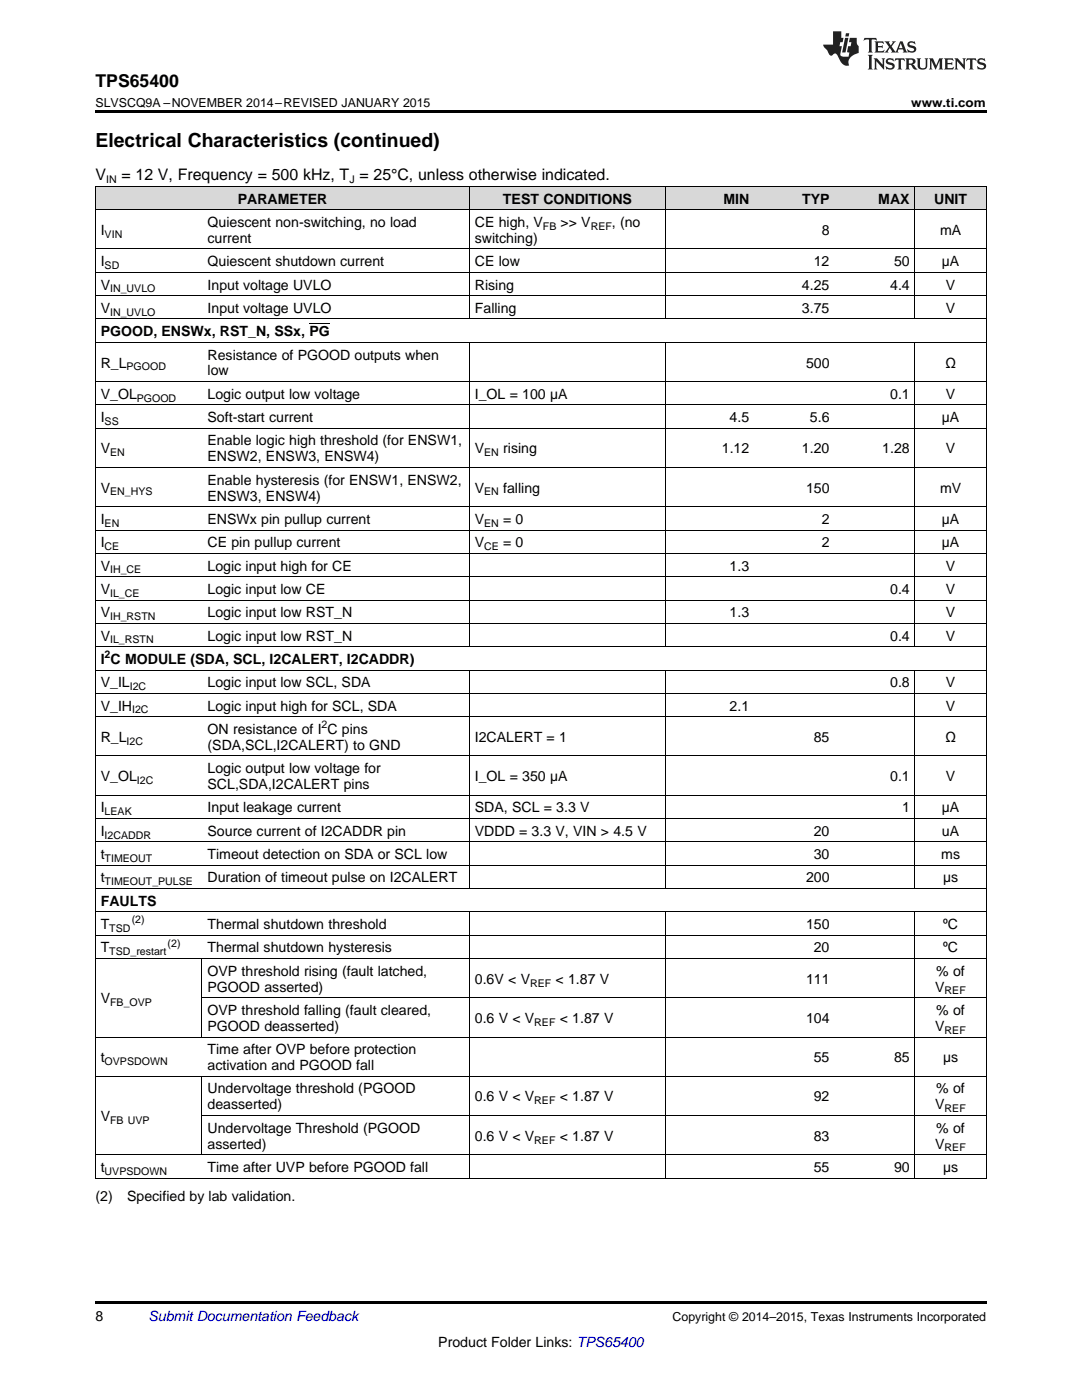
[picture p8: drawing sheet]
<svg xmlns="http://www.w3.org/2000/svg" width="216mm" height="279mm" viewBox="0 0 216 279" stroke-linecap="round" stroke-linejoin="round" font-family="sans-serif">
<defs><g id="words">
<text font-size="3.9" x="19" y="29.3">Electrical Characteristics (continued)</text>
<text font-size="3.5" x="19" y="17.3">TPS65400</text>
<g font-size="3.2">
<text x="19" y="36">V</text>
<text x="24.2" y="36">= 12 V, Frequency = 500 kHz, T = 25°C, unless otherwise indicated.</text>
</g>
<g font-size="2.8">
<text x="47.4" y="40.6">PARAMETER</text>
<text x="100.4" y="40.6">TEST CONDITIONS</text>
<text x="144.4" y="40.6">MIN</text>
<text x="160.1" y="40.6">TYP</text>
<text x="175.3" y="40.6">MAX</text>
<text x="186.4" y="40.6">UNIT</text>
<text x="20.1" y="46.9">I</text>
<text x="41.4" y="45.3">Quiescent non-switching, no load</text>
<text x="94.8" y="45.3">CE high, V</text>
<text x="111.9" y="45.3">&gt;&gt; V</text>
<text x="122.1" y="45.3">, (no</text>
<text x="164" y="46.9">8</text>
<text x="187.6" y="46.9">mA</text>
<text x="20.1" y="53.1">I</text>
<text x="41.4" y="48.5">current</text>
<text x="41.4" y="53.1">Quiescent shutdown current</text>
<text x="94.8" y="48.5">switching)</text>
<text x="94.8" y="53.1">CE low</text>
<text x="162.4" y="53.1">12</text>
<text x="178.4" y="53.1">50</text>
<text x="187.9" y="53.1">µA</text>
<text x="20.1" y="57.8">V</text>
<text x="41.4" y="57.8">Input voltage UVLO</text>
<text x="94.8" y="57.8">Rising</text>
<text x="160" y="57.8">4.25</text>
<text x="177.6" y="57.8">4.4</text>
<text x="188.7" y="57.8">V</text>
<text x="20.1" y="62.4">V</text>
<text x="41.4" y="62.4">Input voltage UVLO</text>
<text x="94.8" y="62.4">Falling</text>
<text x="160" y="62.4">3.75</text>
<text x="188.7" y="62.4">V</text>
<text x="20.1" y="67.1">PGOOD, ENSWx, RST_N, SSx, PG</text>
<text x="41.4" y="71.8">Resistance of PGOOD outputs when</text>
<text x="20.1" y="73.3">R_L</text>
<text x="41.4" y="74.9">low</text>
<text x="160.8" y="73.3">500</text>
<text x="188.6" y="73.3">Ω</text>
<text x="20.1" y="79.6">V_OL</text>
<text x="41.4" y="79.6">Logic output low voltage</text>
<text x="94.8" y="79.6">I_OL = 100 µA</text>
<text x="177.6" y="79.6">0.1</text>
<text x="188.7" y="79.6">V</text>
<text x="20.1" y="84.2">I</text>
<text x="41.4" y="84.2">Soft-start current</text>
<text x="41.4" y="88.9">Enable logic high threshold (for ENSW1,</text>
<text x="145.6" y="84.2">4.5</text>
<text x="161.6" y="84.2">5.6</text>
<text x="187.9" y="84.2">µA</text>
<text x="20.1" y="90.5">V</text>
<text x="41.4" y="92.1">ENSW2, ENSW3, ENSW4)</text>
<text x="94.8" y="90.5">V</text>
<text x="100.4" y="90.5">rising</text>
<text x="144" y="90.5">1.12</text>
<text x="160" y="90.5">1.20</text>
<text x="176" y="90.5">1.28</text>
<text x="188.7" y="90.5">V</text>
<text x="20.1" y="98.3">V</text>
<text x="41.4" y="96.7">Enable hysteresis (for ENSW1, ENSW2,</text>
<text x="41.4" y="99.9">ENSW3, ENSW4)</text>
<text x="94.8" y="98.3">V</text>
<text x="100.4" y="98.3">falling</text>
<text x="160.8" y="98.3">150</text>
<text x="187.6" y="98.3">mV</text>
<text x="20.1" y="104.6">I</text>
<text x="41.4" y="104.6">ENSWx pin pullup current</text>
<text x="94.8" y="104.6">V</text>
<text x="100.4" y="104.6">= 0</text>
<text x="164" y="104.6">2</text>
<text x="187.9" y="104.6">µA</text>
<text x="20.1" y="109.2">I</text>
<text x="20.1" y="113.9">V</text>
<text x="41.4" y="109.2">CE pin pullup current</text>
<text x="41.4" y="113.9">Logic input high for CE</text>
<text x="94.8" y="109.2">V</text>
<text x="100.4" y="109.2">= 0</text>
<text x="145.6" y="113.9">1.3</text>
<text x="164" y="109.2">2</text>
<text x="187.9" y="109.2">µA</text>
<text x="188.7" y="113.9">V</text>
<text x="20.1" y="118.5">V</text>
<text x="41.4" y="118.5">Logic input low CE</text>
<text x="177.6" y="118.5">0.4</text>
<text x="188.7" y="118.5">V</text>
<text x="20.1" y="123.2">V</text>
<text x="41.4" y="123.2">Logic input low RST_N</text>
<text x="145.6" y="123.2">1.3</text>
<text x="188.7" y="123.2">V</text>
<text x="20.1" y="127.8">V</text>
<text x="41.4" y="127.8">Logic input low RST_N</text>
<text x="177.6" y="127.8">0.4</text>
<text x="188.7" y="127.8">V</text>
<text x="20.1" y="132.5">I C MODULE (SDA, SCL, I2CALERT, I2CADDR)</text>
<text x="20.1" y="137.2">V_IL</text>
<text x="41.4" y="137.2">Logic input low SCL, SDA</text>
<text x="177.6" y="137.2">0.8</text>
<text x="188.7" y="137.2">V</text>
<text x="20.1" y="141.8">V_IH</text>
<text x="41.4" y="141.8">Logic input high for SCL, SDA</text>
<text x="145.6" y="141.8">2.1</text>
<text x="188.7" y="141.8">V</text>
<text x="20.1" y="148.1">R_L</text>
<text x="41.4" y="146.5">ON resistance of I C pins</text>
<text x="41.4" y="149.6">(SDA,SCL,I2CALERT) to GND</text>
<text x="94.8" y="148.1">I2CALERT = 1</text>
<text x="162.4" y="148.1">85</text>
<text x="188.6" y="148.1">Ω</text>
<text x="20.1" y="155.9">V_OL</text>
<text x="41.4" y="154.3">Logic output low voltage for</text>
<text x="94.8" y="155.9">I_OL = 350 µA</text>
<text x="177.6" y="155.9">0.1</text>
<text x="188.7" y="155.9">V</text>
<text x="41.4" y="157.5">SCL,SDA,I2CALERT pins</text>
<text x="20.1" y="162.1">I</text>
<text x="20.1" y="166.8">I</text>
<text x="41.4" y="162.1">Input leakage current</text>
<text x="41.4" y="166.8">Source current of I2CADDR pin</text>
<text x="94.8" y="162.1">SDA, SCL = 3.3 V</text>
<text x="94.8" y="166.8">VDDD = 3.3 V, VIN &gt; 4.5 V</text>
<text x="162.4" y="166.8">20</text>
<text x="180" y="162.1">1</text>
<text x="187.9" y="162.1">µA</text>
<text x="188" y="166.8">uA</text>
<text x="20.1" y="171.4">t</text>
<text x="41.4" y="171.4">Timeout detection on SDA or SCL low</text>
<text x="162.4" y="171.4">30</text>
<text x="187.8" y="171.4">ms</text>
<text x="20.1" y="176.1">t</text>
<text x="41.4" y="176.1">Duration of timeout pulse on I2CALERT</text>
<text x="160.8" y="176.1">200</text>
<text x="188.2" y="176.1">µs</text>
<text x="20.1" y="180.8">FAULTS</text>
<text x="20.1" y="185.4">T</text>
<text x="41.4" y="185.4">Thermal shutdown threshold</text>
<text x="160.8" y="185.4">150</text>
<text x="188.2" y="185.4">⁰C</text>
<text x="20.1" y="190.1">T</text>
<text x="41.4" y="190.1">Thermal shutdown hysteresis</text>
<text x="162.4" y="190.1">20</text>
<text x="188.2" y="190.1">⁰C</text>
<text x="41.4" y="194.7">OVP threshold rising (fault latched,</text>
<text x="41.4" y="197.9">PGOOD asserted)</text>
<text x="94.8" y="196.3">0.6V &lt; V</text>
<text x="110.8" y="196.3">&lt; 1.87 V</text>
<text x="160.8" y="196.3">111</text>
<text x="186.6" y="197.9">V</text>
<text x="186.8" y="194.7">% of</text>
<text x="20.1" y="200.2">V</text>
<text x="41.4" y="202.6">OVP threshold falling (fault cleared,</text>
<text x="186.8" y="202.6">% of</text>
<text x="41.4" y="205.7">PGOOD deasserted)</text>
<text x="94.8" y="204.2">0.6 V &lt; V</text>
<text x="111.7" y="204.2">&lt; 1.87 V</text>
<text x="160.8" y="204.2">104</text>
<text x="186.6" y="205.7">V</text>
<text x="20.1" y="212">t</text>
<text x="41.4" y="210.4">Time after OVP before protection</text>
<text x="41.4" y="213.6">activation and PGOOD fall</text>
<text x="162.4" y="212">55</text>
<text x="178.4" y="212">85</text>
<text x="188.2" y="212">µs</text>
<text x="41.4" y="218.2">Undervoltage threshold (PGOOD</text>
<text x="41.4" y="221.4">deasserted)</text>
<text x="94.8" y="219.8">0.6 V &lt; V</text>
<text x="111.7" y="219.8">&lt; 1.87 V</text>
<text x="162.4" y="219.8">92</text>
<text x="186.6" y="221.4">V</text>
<text x="186.8" y="218.2">% of</text>
<text x="20.1" y="223.7">V</text>
<text x="41.4" y="226.1">Undervoltage Threshold (PGOOD</text>
<text x="94.8" y="227.6">0.6 V &lt; V</text>
<text x="111.7" y="227.6">&lt; 1.87 V</text>
<text x="162.4" y="227.6">83</text>
<text x="186.8" y="226.1">% of</text>
<text x="20.1" y="233.9">t</text>
<text x="41.4" y="229.2">asserted)</text>
<text x="41.4" y="233.9">Time after UVP before PGOOD fall</text>
<text x="162.4" y="233.9">55</text>
<text x="178.4" y="233.9">90</text>
<text x="186.6" y="229.2">V</text>
<text x="188.2" y="233.9">µs</text>
<text x="19" y="239.7">(2)</text>
<text x="25.4" y="239.7">Specified by lab validation.</text>
<text x="19" y="263.6">8</text>
<text x="87.5" y="268.9">Product Folder Links: TPS65400</text>
</g>
<text font-size="2.8" fill="#0000c8" x="29.6" y="263.6">Submit Documentation Feedback</text>
<g font-size="2.5">
<text x="19" y="21.4">SLVSCQ9A –NOVEMBER 2014–REVISED JANUARY 2015</text>
<text x="181.8" y="21.4">www.ti.com</text>
<text x="134.2" y="263.6">Copyright © 2014–2015, Texas Instruments Incorporated</text>
</g>
<g font-size="2.1">
<text x="21.2" y="36.6">IN</text>
<text x="69.7" y="36.6">J</text>
<text x="20.9" y="47.4">VIN</text>
<text x="108.3" y="45.9">FB</text>
<text x="117.9" y="45.9">REF</text>
<text x="20.9" y="53.7">SD</text>
<text x="22" y="58.3">IN_UVLO</text>
<text x="22" y="63">IN_UVLO</text>
<text x="25.3" y="73.9">PGOOD</text>
<text x="27.3" y="80.2">PGOOD</text>
<text x="20.9" y="84.8">SS</text>
<text x="22" y="91.1">EN</text>
<text x="96.6" y="91.1">EN</text>
<text x="22" y="98.9">EN_HYS</text>
<text x="96.6" y="98.9">EN</text>
<text x="20.9" y="105.1">EN</text>
<text x="96.6" y="105.1">EN</text>
<text x="20.9" y="109.8">CE</text>
<text x="96.6" y="109.8">CE</text>
<text x="22" y="114.4">IH_CE</text>
<text x="22" y="119.1">IL_CE</text>
<text x="22" y="123.8">IH_RSTN</text>
<text x="20.9" y="131.4">2</text>
<text x="22" y="128.4">IL_RSTN</text>
<text x="25.9" y="137.7">I2C</text>
<text x="26.4" y="142.4">I2C</text>
<text x="25.3" y="148.6">I2C</text>
<text x="64.2" y="145.3">2</text>
<text x="27.3" y="156.5">I2C</text>
<text x="20.9" y="162.7">LEAK</text>
<text x="20.9" y="167.4">I2CADDR</text>
<text x="20.9" y="172">TIMEOUT</text>
<text x="20.9" y="176.7">TIMEOUT_PULSE</text>
<text x="21.8" y="186">TSD</text>
<text x="26.3" y="184.3">(2)</text>
<text x="21.8" y="190.6">TSD_restart</text>
<text x="33.5" y="188.9">(2)</text>
<text x="105.8" y="196.9">REF</text>
<text x="22" y="200.8">FB_OVP</text>
<text x="188.5" y="198.5">REF</text>
<text x="106.6" y="204.7">REF</text>
<text x="188.5" y="206.3">REF</text>
<text x="20.9" y="212.5">OVPSDOWN</text>
<text x="106.6" y="220.4">REF</text>
<text x="188.5" y="222">REF</text>
<text x="22" y="224.3">FB UVP</text>
<text x="106.6" y="228.2">REF</text>
<text x="188.5" y="229.8">REF</text>
<text x="20.9" y="234.5">UVPSDOWN</text>
</g>
</g></defs>
<g fill="#d8d8d8">
<path d="M19 37.3h21.4v4.6h-21.4z"/>
<path d="M40.4 37.3h53.3v4.6h-53.3z"/>
<path d="M93.7 37.3h39.1v4.6h-39.1z"/>
<path d="M132.8 37.3h17.8v4.6h-17.8z"/>
<path d="M150.6 37.3h16v4.6h-16z"/>
<path d="M166.6 37.3h16v4.6h-16z"/>
<path d="M182.6 37.3h14.2v4.6h-14.2z"/>
</g>
<path d="M19 22h177.8v.5h-177.8zM19 259.7h177.8v.5h-177.8z" fill="#000"/>
<g fill="none" stroke="#000" stroke-width=".2">
<path d="M19 37.2h177.8v198M19.1 37.2v198M93.6 37.2v26.5M132.8 37.2v26.5M182.5 37.2v26.5M19 59h177.8M19 54.3h177.8M19 49.7h177.8M19 41.9h177.8M19 76.1h177.8M19 68.3h177.8M19 63.7h177.8"/>
<path d="M93.6 68.3v60.8M132.8 68.3v60.8M182.5 68.3v60.8M19 93.3h177.8M19 85.5h177.8M19 80.8h177.8M19 119.8h177.8M19 115.1h177.8M19 110.4h177.8M19 105.8h177.8M19 101.1h177.8M19 138.4h177.8"/>
<path d="M19 133.7h177.8M19 129.1h177.8M19 124.4h177.8M93.6 133.8v43.6M132.8 133.8v43.6M182.5 133.8v43.6M19 158.7h177.8M19 150.9h177.8M19 143h177.8M19 177.3h177.8M19 172.7h177.8M19 168h177.8"/>
<path d="M19 163.4h177.8M19 191.3h177.8M19 186.6h177.8M19 182h177.8M40.3 191.3v15.7M40.4 199.1h156.4M93.6 182v53.2M132.8 182v53.2M182.5 182v53.2M19 214.8h177.8M19 207h177.8M40.3 214.8v15.7"/>
<path d="M19 235.1h177.8M19 230.5h177.8M40.4 222.6h156.4"/>
</g>
<g fill="#231f20">
<path d="M172.5 7.6l-.1 .5 .4-.2h.6v.1v2.1l-.2 .4h.9l-.2-.4v-2.1l.1-.1h.5l.5 .2-.2-.5zM174.5 8.3l.2 .3v1.5l-.2 .4h1.8l.2-.6a1.04 1.04 0 0 1-1.3 .2v-.7h.6l.3 .2v-.6l-.3 .2h-.6v-.6l.8-.1 .4 .3-.2-.5zM176.5 8.3l.9 1.1-.9 1.1h.8l-.2-.2 .4-.7 .5 .7-.2 .2h1.5l-.2-.2 .2-.4h.9l.1 .4-.2 .2h1l-.3-.3-.7-1.9h-.5l-.9 2-.8-1 .9-1h-.8l.1 .3-.4 .5-.3-.6 .1-.2zM179.7 8.6l.4 1h-.7zM181.3 8.4a.63 .63 0 0 0-.2 .7 .63 .63 0 0 0 .6 .4l.6 .2 .1 .2a.75 .75 0 0 1-.7 .4 .75 .75 0 0 1-.6-.5l.1 .7 .1-.1a1.11 1.11 0 0 0 1.5-.6 1.13 1.13 0 0 0-1.2-.8l-.1-.4a1.04 1.04 0 0 1 1.2 .2l-.2-.5-.2 .1-.4-.2zM173.2 10.9l.2 .4v2.2l-.2 .4h1l-.3-.4v-2.2l.3-.4zM174.3 11.6l.3 .4v1.5l-.3 .4h.8l-.2-.4v-1.3l1.5 1.7v-1.9l.2-.4h-.7l.2 .4v.9l-1.1-1.3zM177 11.8a.62 .62 0 0 0-.2 .7 .62 .62 0 0 0 .6 .4l.6 .1 .1 .3a.76 .76 0 0 1-.7 .3 .76 .76 0 0 1-.7-.4l.2 .7 .1-.1a1.11 1.11 0 0 0 1.5-.6 1.13 1.13 0 0 0-1.2-.8l-.1-.4a1.04 1.04 0 0 1 1.2 .2l-.2-.6-.2 .1-.5-.1zM178.7 11.6l-.2 .6a.61 .61 0 0 1 .8-.3v1.6l-.2 .4h.9l-.2-.4v-1.6a.63 .63 0 0 1 .7 .3l-.1-.6zM180.6 11.6l.3 .4v1.5l-.3 .4h1l-.2-.2-.1-.8 .6 .2a.76 .76 0 0 0 1.2 .7l-1-1a.58 .58 0 0 0 .6-.5 .58 .58 0 0 0-.5-.6zM181.4 11.9h.1a.45 .45 0 0 1 .5 .1 .45 .45 0 0 1 .1 .5l-.8 .2zM182.9 11.6l.2 .2a2.17 2.17 0 0 0 .3 1.9 .99 .99 0 0 0 1.6-.6v-1.1l.2-.4h-.7l.2 .2a1.92 1.92 0 0 1-.2 1.8 .6 .6 0 0 1-.9-.5v-1.1l.2-.4zM185.4 11.6l.2 .4v1.5l-.2 .4h.7l-.2-.4v-1.4l.8 1.8 .8-1.8v1.4l-.2 .4h.9l-.2-.4v-1.5l.2-.4h-.8l-.6 1.5-.6-1.5zM188.4 11.6l.2 .4v1.5l-.2 .4h1.8l.1-.6a1.04 1.04 0 0 1-1.2 .1v-.6h.5l.4 .2v-.6l-.4 .2h-.5v-.7h.8l.3 .3-.1-.6zM190.5 11.6l.2 .4v1.5l-.2 .4h.7l-.2-.4v-1.3l1.5 1.7v-1.9l.2-.4h-.7l.2 .4v.9l-1.1-1.3zM192.9 11.6l-.1 .6a.61 .61 0 0 1 .7-.3l.1 1.6-.3 .4h1l-.3-.4 .1-1.6a.63 .63 0 0 1 .7 .3l-.1-.6zM195.2 11.8a.62 .62 0 0 0-.2 .7 .62 .62 0 0 0 .6 .4l.6 .1 .1 .3a.76 .76 0 0 1-.7 .3 .76 .76 0 0 1-.6-.4l.1 .7 .1-.1a1.11 1.11 0 0 0 1.6-.6 1.13 1.13 0 0 0-1.3-.8l-.1-.4a1.04 1.04 0 0 1 1.2 .2l-.1-.6-.2 .1-.5-.1z"/>
<path d="M166.2 6.3v2.6h-1.9v.4l.8 .9a.91 .91 0 0 0 1 .8 .56 .56 0 0 1 .5-.3 .56 .56 0 0 1 .5 .3l.4 .8a1.53 1.53 0 0 0 1.9 1.2 1.54 1.54 0 0 1 1-2.1l.9-.3v-1.4a1.52 1.52 0 0 1-.4-1.6h-1.3l-.2 .8h.5l-.2 .8h-.5l-.1 1v.2l.4 .1-.2 .8a1.93 1.93 0 0 1-1.6-.3l.3-1.8h-.5l.2-.8h.4l.2-.8h-.4v-1.3zM168.6 7.6l-.6 2.9h.7l.6-2.9zM168.8 6.6l-.1 .7h.6l.2-.7z"/>
</g>
<path d="M61.7 64.6h4.1" fill="none" stroke="#000" stroke-width=".2"/>
<use href="#words"/>
</svg>
